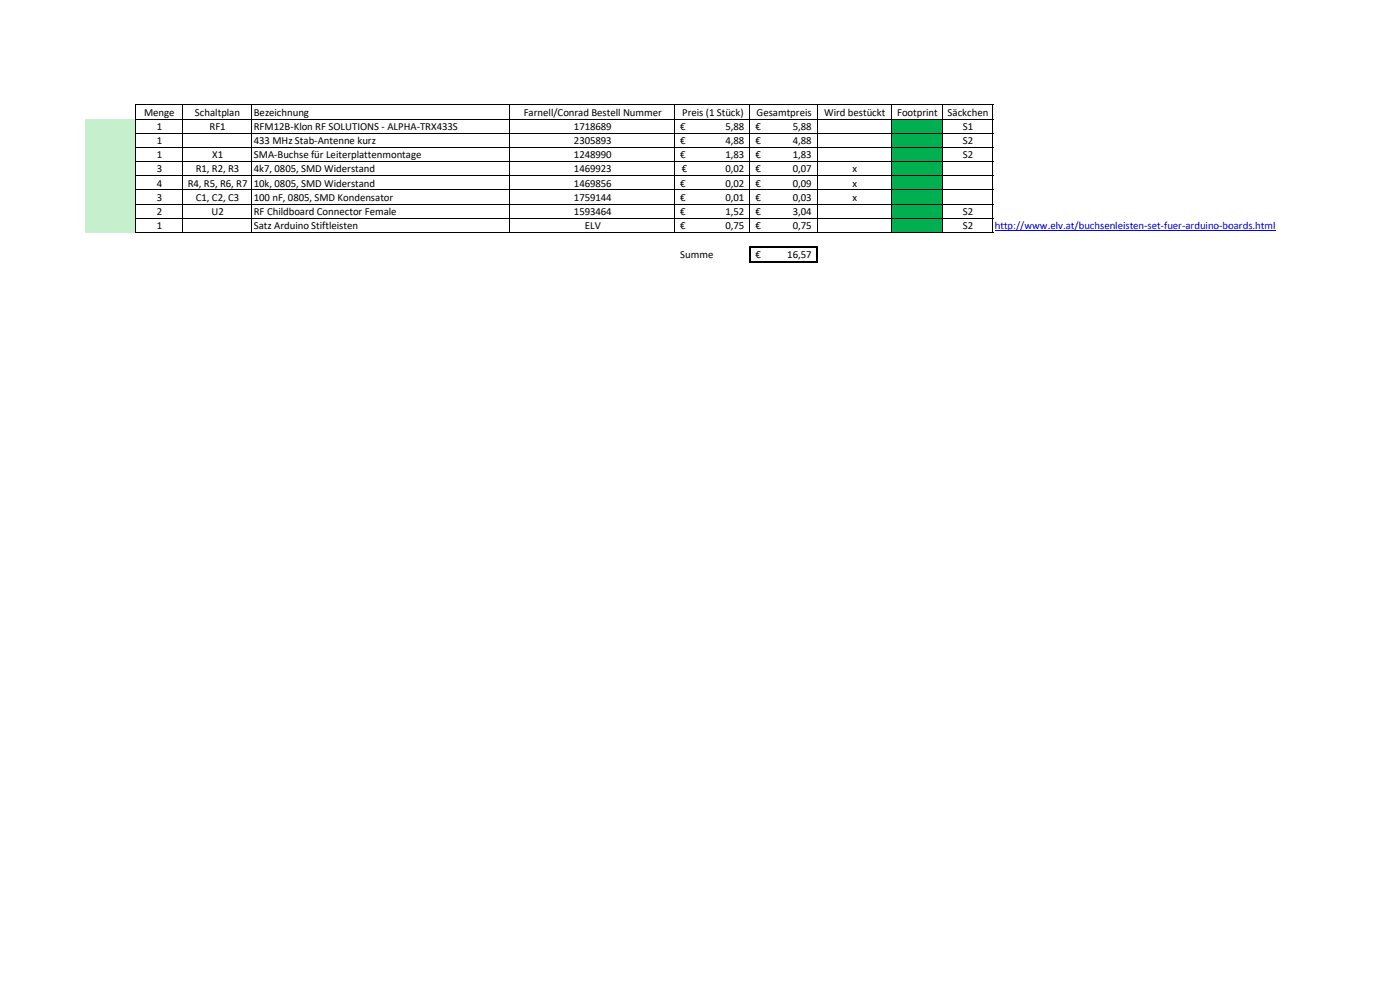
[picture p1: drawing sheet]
<svg xmlns="http://www.w3.org/2000/svg" width="297mm" height="210mm" viewBox="0 0 297 210" stroke-linecap="round" stroke-linejoin="round" font-family="sans-serif">
<defs><g id="words">
<g font-size="2.3">
<text x="30.6" y="24.6">Menge</text>
<text x="33.2" y="27.6">1</text>
<text x="41.4" y="24.6">Schaltplan</text>
<text x="44.5" y="27.6">RF1</text>
<text x="53.9" y="24.6">Bezeichnung</text>
<text x="53.9" y="27.6">RFM12B-Klon RF SOLUTIONS - ALPHA-TRX433S</text>
<text x="111.1" y="24.6">Farnell/Conrad Bestell Nummer</text>
<text x="121.8" y="27.6">1718689</text>
<text x="144.3" y="27.6">€</text>
<text x="144.7" y="24.6">Preis (1 Stück)</text>
<text x="153.9" y="27.6">5,88</text>
<text x="160.3" y="27.6">€</text>
<text x="160.5" y="24.6">Gesamtpreis</text>
<text x="168.2" y="27.6">5,88</text>
<text x="174.9" y="24.6">Wird bestückt</text>
<text x="190.3" y="24.6">Footprint</text>
<text x="201" y="24.6">Säckchen</text>
<text x="204.3" y="27.6">S1</text>
<text x="33.2" y="30.6">1</text>
<text x="33.2" y="33.6">1</text>
<text x="45" y="33.6">X1</text>
<text x="53.9" y="30.6">433 MHz Stab-Antenne kurz</text>
<text x="53.9" y="33.6">SMA-Buchse für Leiterplattenmontage</text>
<text x="121.8" y="30.6">2305893</text>
<text x="121.8" y="33.6">1248990</text>
<text x="144.3" y="30.6">€</text>
<text x="144.3" y="33.6">€</text>
<text x="153.9" y="30.6">4,88</text>
<text x="153.9" y="33.6">1,83</text>
<text x="160.3" y="30.6">€</text>
<text x="160.3" y="33.6">€</text>
<text x="168.2" y="30.6">4,88</text>
<text x="168.2" y="33.6">1,83</text>
<text x="204.3" y="30.6">S2</text>
<text x="204.3" y="33.6">S2</text>
<text x="33.2" y="36.6">3</text>
<text x="33.2" y="39.6">4</text>
<text x="39.8" y="39.6">R4, R5, R6, R7</text>
<text x="41.5" y="36.6">R1, R2, R3</text>
<text x="53.9" y="36.6">4k7, 0805, SMD Widerstand</text>
<text x="53.9" y="39.6">10k, 0805, SMD Widerstand</text>
<text x="121.8" y="36.6">1469923</text>
<text x="121.8" y="39.6">1469856</text>
<text x="144.3" y="39.6">€</text>
<text x="144.6" y="36.6">€</text>
<text x="153.9" y="36.6">0,02</text>
<text x="153.9" y="39.6">0,02</text>
<text x="160.3" y="36.6">€</text>
<text x="160.3" y="39.6">€</text>
<text x="168.2" y="36.6">0,07</text>
<text x="168.2" y="39.6">0,09</text>
<text x="180.9" y="36.6">x</text>
<text x="180.9" y="39.6">x</text>
<text x="33.2" y="42.6">3</text>
<text x="33.2" y="45.6">2</text>
<text x="41.5" y="42.6">C1, C2, C3</text>
<text x="44.8" y="45.6">U2</text>
<text x="53.9" y="42.6">100 nF, 0805, SMD Kondensator</text>
<text x="53.9" y="45.6">RF Childboard Connector Female</text>
<text x="121.8" y="42.6">1759144</text>
<text x="121.8" y="45.6">1593464</text>
<text x="144.3" y="42.6">€</text>
<text x="144.3" y="45.6">€</text>
<text x="153.9" y="42.6">0,01</text>
<text x="153.9" y="45.6">1,52</text>
<text x="160.3" y="42.6">€</text>
<text x="160.3" y="45.6">€</text>
<text x="168.2" y="42.6">0,03</text>
<text x="168.2" y="45.6">3,04</text>
<text x="180.9" y="42.6">x</text>
<text x="204.3" y="45.6">S2</text>
<text x="33.2" y="48.6">1</text>
<text x="53.9" y="48.6">Satz Arduino Stiftleisten</text>
<text x="124.1" y="48.6">ELV</text>
<text x="144.3" y="48.6">€</text>
<text x="153.9" y="48.6">0,75</text>
<text x="160.3" y="48.6">€</text>
<text x="168.2" y="48.6">0,75</text>
<text x="204.3" y="48.6">S2</text>
<text x="144.3" y="54.7">Summe</text>
<text x="160.3" y="54.7">€</text>
<text x="167" y="54.7">16,57</text>
</g>
<text font-size="2.3" fill="#00f" x="211.1" y="48.6">http://www.elv.at/buchsenleisten-set-fuer-arduino-boards.html</text>
</g></defs>
<path d="M18.1 25.2h10.6v24.1h-10.6z" fill-rule="evenodd" fill="#c6efce"/>
<path d="M189.1 25.2h10.8v24.1h-10.8z" fill-rule="evenodd" fill="#00b050"/>
<path d="M211.1 48.9h59.5" fill="none" stroke="#00f" stroke-width=".21"/>
<g fill="none" stroke="#000" stroke-width=".21">
<path d="M28.7 22.1v27.3M28.8 22.3h181.9M28.8 25.3h181.9M28.8 28.3h181.9M28.8 31.3h181.9M28.8 34.3h181.9M28.8 37.3h181.9M38.6 22.4v27M53.4 22.4v27M108.1 22.4v27M143.2 22.4v27M159.1 22.4v27"/>
<path d="M173.4 22.4v27M189.1 22.4v27M199.9 22.4v27M210.6 22.4v27M28.8 40.3h181.9M28.8 43.3h181.9M28.8 46.3h181.9M28.8 49.3h181.9"/>
</g>
<path d="M159.1 52.3v3.5M159.3 52.5h14.2M159.3 55.7h14.2M173.4 52.7v3.1" fill="none" stroke="#000" stroke-width=".38"/>
<use href="#words"/>
</svg>
